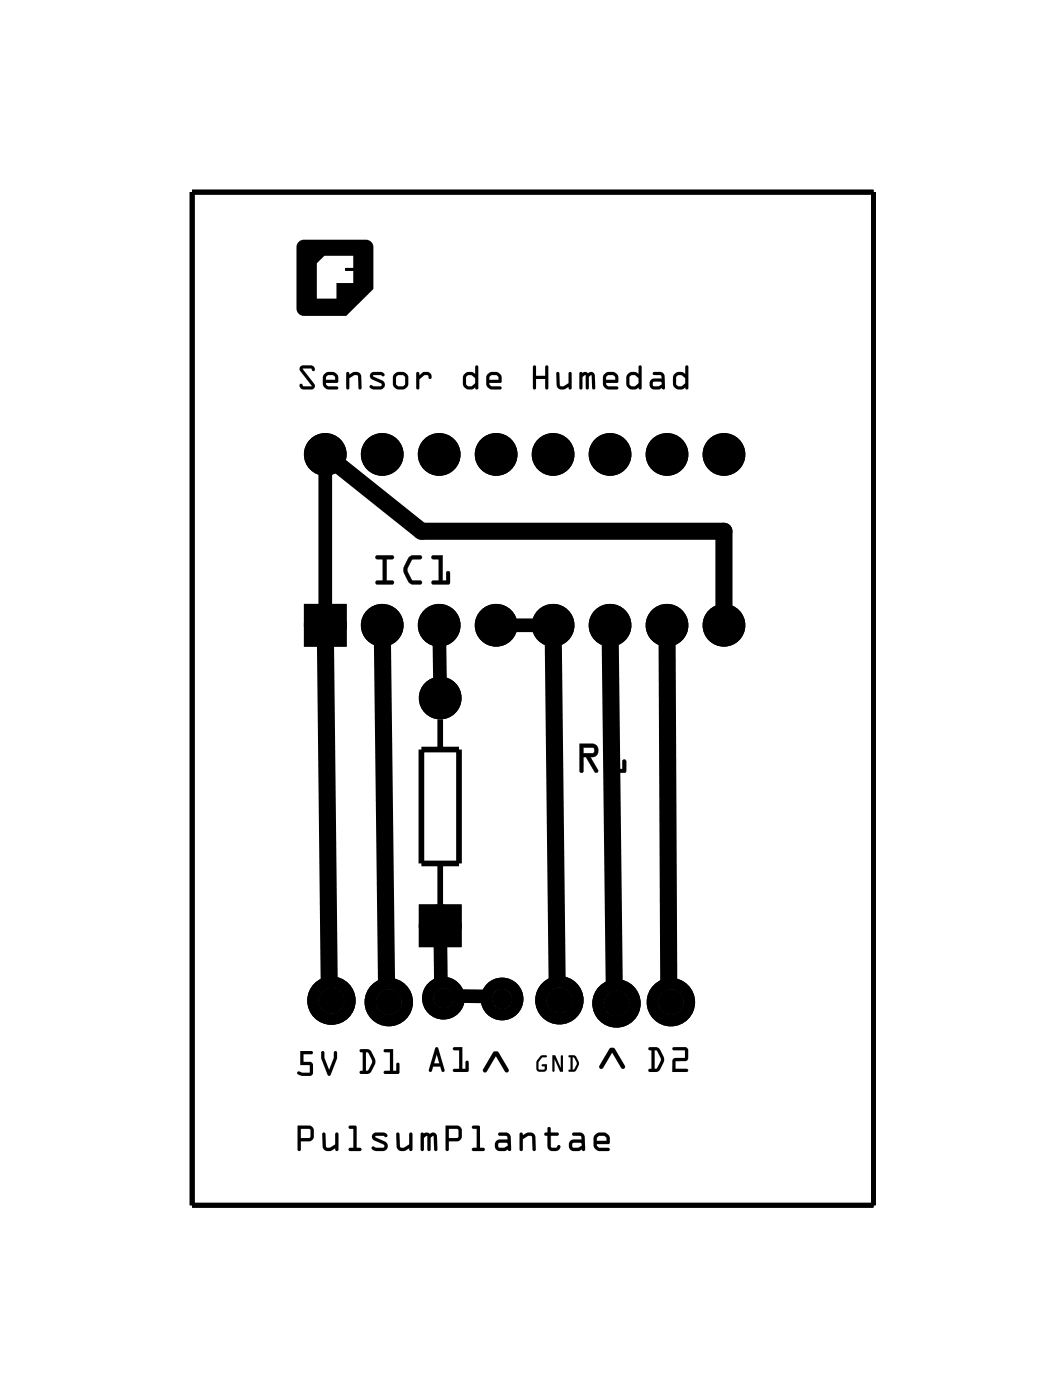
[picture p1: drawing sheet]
<svg xmlns="http://www.w3.org/2000/svg" width="47mm" height="62mm" viewBox="0 0 47 62" stroke-linecap="round" stroke-linejoin="round" font-family="sans-serif">
<!-- layer: Capa 1 -->
<path d="M8.6 8.6h30.3v45.2h-30.3z" fill="none" stroke="#000" stroke-width=".2"/>
<g fill="none" stroke="#000" stroke-width=".51">
<path d="M13.8 27.2h1.4v1.4h-1.4zM18.9 40.6h1.4v1.4h-1.4z"/>
<circle cx="14.5" cy="27.9" r=".7"/>
<circle cx="14.5" cy="20.3" r=".7"/>
<circle cx="17" cy="20.3" r=".7"/>
<circle cx="17" cy="27.9" r=".7"/>
<circle cx="19.6" cy="27.9" r=".7"/>
<circle cx="19.6" cy="20.3" r=".7"/>
<circle cx="19.6" cy="31.1" r=".7"/>
<circle cx="22.1" cy="27.9" r=".7"/>
<circle cx="22.1" cy="20.3" r=".7"/>
<circle cx="24.7" cy="27.9" r=".7"/>
<circle cx="24.7" cy="20.3" r=".7"/>
<circle cx="27.2" cy="20.3" r=".7"/>
<circle cx="27.2" cy="27.9" r=".7"/>
<circle cx="29.7" cy="20.3" r=".7"/>
<circle cx="29.7" cy="27.9" r=".7"/>
<circle cx="32.3" cy="27.9" r=".7"/>
<circle cx="32.3" cy="20.3" r=".7"/>
<circle cx="14.8" cy="44.6" r=".83"/>
<circle cx="17.3" cy="44.7" r=".83"/>
<circle cx="19.6" cy="41.3" r=".7"/>
<circle cx="19.8" cy="44.5" r=".7"/>
<circle cx="22.4" cy="44.6" r=".7"/>
<circle cx="24.9" cy="44.6" r=".83"/>
<circle cx="27.5" cy="44.8" r=".83"/>
<circle cx="29.9" cy="44.7" r=".83"/>
</g>
<g fill="#000">
<circle cx="14.8" cy="44.6" r=".57"/>
<circle cx="17.3" cy="44.7" r=".57"/>
<circle cx="19.8" cy="44.5" r=".44"/>
<circle cx="22.4" cy="44.6" r=".44"/>
<circle cx="24.9" cy="44.6" r=".57"/>
<circle cx="27.5" cy="44.8" r=".57"/>
<circle cx="29.9" cy="44.7" r=".57"/>
</g>
<path d="M14.5 21v6.2M19.6 28.6v1.8M22.9 27.9h1M19.6 42l.1 1.7M20.4 44.4h1.2" fill="none" stroke="#000" stroke-width=".61"/>
<path d="M14.5 28.8l.2 14.9M15.1 20.7l3.7 3h13.5v3.5M17.1 28.8l.1 14.9M24.7 28.8l.1 14.9M27.2 28.8l.2 15M29.8 28.8v14.9" fill="none" stroke="#000" stroke-width=".76"/>
<g fill="#000">
<path d="M22 46.9h.2l.5 .8v.1h-.2l-.4-.7-.4 .7h-.1zM27.2 46.8h.2l.5 .7-.1 .2-.1-.1-.4-.7-.4 .7h-.2z"/>
<path d="M13.4 16.4v.1l.5 .7h-.4l-.1-.1a.15 .15 0 0 0 0 .2 .15 .15 0 0 0 .2 .1l.4-.1a1.36 1.36 0 0 0-.5-.9h.4l.1 .2a.15 .15 0 0 0 0-.2 .15 .15 0 0 0-.2-.1zM14.5 16.7l-.1 .1a.37 .37 0 0 0 0 .5 .37 .37 0 0 0 .4 .1h.2l.1-.1-.5-.1-.1-.1h.5a.33 .33 0 0 0-.1-.5 .33 .33 0 0 0-.4 .1zM14.6 16.8l.2-.1 .1 .2h-.4zM15.5 16.6l-.1 .7h.2a.4 .4 0 0 1 .3-.6l.2 .7v-.1v-.4a.3 .3 0 0 0-.2-.3 .3 .3 0 0 0-.3 .1l-.1-.1zM16.5 16.7a.21 .21 0 0 0 .2 .3l.3 .1v.1h-.5v.1l.1 .1a.3 .3 0 0 0 .4 0 .3 .3 0 0 0 .1-.4l-.5-.2h.5l.1-.1a.45 .45 0 0 0-.7 0zM17.6 16.7a.41 .41 0 0 0-.1 .5 .41 .41 0 0 0 .6 .1l.1-.1a.4 .4 0 0 0 0-.4 .4 .4 0 0 0-.4-.2zM17.7 16.8l.2-.1 .2 .1v.4h-.1h-.3zM18.6 16.6v.7h.1a.41 .41 0 0 1 .4-.6v.2h.1a.28 .28 0 0 0-.2-.3 .28 .28 0 0 0-.3 .1v-.1zM20.7 16.7a.4 .4 0 0 0-.1 .4 .4 .4 0 0 0 .4 .3l.2-.1v.1l.1-.1v-1h-.1v.4l-.3-.1zM20.8 16.8a.25 .25 0 0 1 .3 0 .25 .25 0 0 1 0 .4 .25 .25 0 0 1-.3 0zM21.7 16.7v.1a.37 .37 0 0 0 0 .5 .37 .37 0 0 0 .4 .1h.2l.1-.1-.5-.1-.1-.1h.5a.33 .33 0 0 0-.1-.5 .33 .33 0 0 0-.5 .1zM21.8 16.8l.3-.1 .1 .2h-.4zM23.8 16.3v1h.1v-.4h.4v.4l.1 .1v-1.1h-.1v.5h-.4v-.5zM24.8 16.6v.4a.3 .3 0 0 0 .2 .4 .3 .3 0 0 0 .4-.1v.1l.1-.1v-.7h-.1a.4 .4 0 0 1-.4 .6l-.1-.6zM25.9 16.6v.8l.1-.1v-.5l.1-.1v.6h.2v-.5l.1-.1v.6l.1 .1v-.7a.17 .17 0 0 0-.1-.1 .17 .17 0 0 0-.2 .1zM26.9 16.7v.1a.37 .37 0 0 0 0 .5 .37 .37 0 0 0 .4 .1h.2l.1-.1-.5-.1-.1-.1h.5a.33 .33 0 0 0-.1-.5 .33 .33 0 0 0-.5 .1zM27 16.8l.3-.1 .1 .2h-.4zM28 16.7a.4 .4 0 0 0-.1 .4 .4 .4 0 0 0 .3 .3l.3-.1v.1l.1-.1v-1h-.1v.4l-.3-.1zM28.1 16.8a.25 .25 0 0 1 .3 0 .25 .25 0 0 1 0 .4 .25 .25 0 0 1-.3 0zM29.1 16.6v.1l.4 .1v.1a.36 .36 0 0 0-.5 .2 .32 .32 0 0 0 .5 .2h.2l-.1-.3a.34 .34 0 0 0-.1-.4 .34 .34 0 0 0-.4 0zM29.1 17l.4 .1a.24 .24 0 0 1-.4 .1zM30.1 16.7a.4 .4 0 0 0-.1 .4 .4 .4 0 0 0 .3 .3l.3-.1v.1l.1-.1v-1h-.1v.4l-.3-.1zM30.2 16.8a.25 .25 0 0 1 .3 0 .25 .25 0 0 1 0 .4 .25 .25 0 0 1-.3 0z"/>
<path d="M13.4 16.4v.1l.5 .7h-.4l-.1-.1v.2l.1 .1a.34 .34 0 0 0 .5-.2l-.5-.8h.4l.1 .1v-.1l-.5-.1zM13.4 16.4l.5-.1 .1 .1v.2l-.1-.2h-.4l.5 .8-.1 .2h-.4l-.1-.1v-.2l.1 .1h.4l-.5-.7zM14.5 16.7v.6l.1 .1 .5-.1-.1-.1h-.4l-.1-.1h.6l-.1-.4-.3-.1zM14.5 16.7l.2-.1a.32 .32 0 0 1 .4 .4l-.6 .1 .1 .1 .5 .1a.47 .47 0 0 1-.7-.1zM14.6 16.8l.2-.1 .1 .2h-.4zM14.6 16.8l-.1 .1h.4l-.1-.2zM15.5 16.6v.8l.1-.1v-.4l.3-.2 .1 .6 .1 .1-.1-.7-.2-.1-.2 .1-.1-.1zM15.5 16.6l.1 .1 .2-.1 .2 .1 .1 .7-.1-.1-.1-.6-.3 .2v.4l-.1 .1zM16.5 16.7v.2l.5 .2v.1h-.5v.1l.2 .1 .4-.1v-.3l-.5-.2h.5v-.1l-.4-.1zM16.5 16.7l.6-.1v.2h-.5l.3 .1a.23 .23 0 0 1 .3 .2 .23 .23 0 0 1-.2 .3h-.3l-.2-.1v-.1h.5v-.1l-.5-.2zM17.6 16.7v.6l.2 .1 .3-.1 .1-.3-.1-.3-.3-.1zM17.6 16.7l.2-.1h.2a.47 .47 0 0 1 0 .8h-.3a.45 .45 0 0 1-.1-.7zM17.7 16.8l.2-.1 .2 .1v.4h-.2h-.2zM17.7 16.8v.4h.2h.2v-.4l-.2-.1zM18.6 16.6v.8l.1-.1v-.4l.2-.2h.2v.2l.1-.1a.27 .27 0 0 0-.3-.2l-.2 .1v-.1zM18.6 16.6h.1v.1l.2-.1h.2l.1 .2v.1l-.1-.2h-.2l-.2 .2-.1 .5v-.1zM20.7 16.7v.6l.2 .1 .3-.1 .1 .1v-1.1h-.1v.4l-.3-.1zM20.7 16.7l.2-.1 .3 .1v-.4h.1v1l-.1 .1v-.1l-.2 .1a.37 .37 0 0 1-.3-.2 .37 .37 0 0 1-.1-.4zM20.8 16.8l.2-.1 .2 .2v.2l-.2 .1h-.2zM20.8 16.8v.4h.2l.2-.1v-.2l-.2-.2zM21.7 16.7v.6l.2 .1 .5-.1-.1-.1h-.4l-.1-.1h.5v-.4l-.3-.1zM21.7 16.7l.3-.1a.32 .32 0 0 1 .4 .4l-.6 .1 .1 .1 .5 .1a.47 .47 0 0 1-.7-.1zM21.8 16.8l.3-.1 .1 .2h-.4zM21.8 16.8v.1h.4l-.1-.2zM23.8 16.3v1h.1v-.4h.4v.4l.1 .1v-1.1h-.1v.5h-.4v-.5zM23.8 16.3h.1v.5h.4v-.5h.1v1.1l-.1-.1v-.4h-.4v.4h-.1zM24.8 16.6l.1 .7 .2 .1 .3-.1v.1l.1-.1v-.7h-.1v.5l-.4 .1-.1-.6zM24.8 16.6h.1l.1 .6 .4-.1v-.5h.1v.8l-.1-.1-.3 .1-.2-.1zM25.9 16.6v.8l.1-.1v-.5l.1-.1v.6h.1l.1-.5 .1-.1v.6l.1 .1v-.8zM25.9 16.6h.6v.8l-.1-.1v-.6l-.1 .1-.1 .5h-.1v-.6l-.1 .1v.5l-.1 .1zM26.9 16.7v.6l.2 .1 .5-.1-.1-.1h-.4l-.1-.1h.6l-.1-.4-.3-.1zM26.9 16.7l.3-.1 .3 .1 .1 .4h-.6l.1 .1 .5 .1a.47 .47 0 0 1-.7-.1zM27 16.8l.3-.1 .1 .2h-.4zM27 16.8v.1h.4l-.1-.2zM28 16.7v.6l.2 .1 .3-.1 .1 .1v-1.1h-.1v.4l-.3-.1zM28 16.7l.2-.1 .3 .1v-.4h.1v1l-.1 .1v-.1l-.2 .1a.37 .37 0 0 1-.4-.2 .37 .37 0 0 1 0-.4zM28.1 16.8l.2-.1 .2 .2v.2l-.2 .1h-.2zM28.1 16.8v.4h.2l.2-.1v-.2l-.2-.2zM29.1 16.6v.1l.4 .1v.1h-.5v.4l.6 .1v-.7zM29.1 16.6l.5 .1v.7h-.5l-.1-.1v-.2l.1-.2h.4v-.1l-.3-.1zM29.1 17h.4v.1l-.3 .1zM29.1 17l.1 .2 .3-.1v-.1zM30.1 16.7v.6l.1 .1 .4-.1 .1 .1v-1.1h-.1v.4l-.3-.1zM30.1 16.7l.2-.1 .3 .1v-.4h.1v1l-.1 .1v-.1l-.2 .1a.37 .37 0 0 1-.4-.2 .37 .37 0 0 1 0-.4zM30.2 16.8l.2-.1 .2 .2v.2l-.2 .1h-.2zM30.2 16.8v.4h.2l.2-.1v-.2l-.2-.2z"/>
<path d="M13.3 10.9l-.1 2.9 .2 .2 2 .1 1.3-1.2v-1.9l-.2-.3h-2.9zM14.1 11.7l.4-.3h1.3v.5h-.4v.2h.4v.5h-.8v.7h-.9z"/>
<path d="M16.8 24.8v.1h.3v1h-.3v.1l.7 .1v-.2h-.3v-1h.3l.1-.1zM18.3 24.8a.74 .74 0 0 0 .1 1.3h.3l.1-.1-.1-.1a.4 .4 0 0 1-.5-.4v-.3a.37 .37 0 0 1 .6-.3l-.1-.1zM19.3 24.8v.1h.3v1h-.3v.1l.7 .1v-.6h-.1v.4h-.2v-1.1z"/>
<path d="M16.8 24.8v.1h.3v1h-.3v.1l.7 .1v-.2h-.3v-1h.3v-.1zM16.8 24.8h.8l-.1 .1h-.3v1h.3v.2l-.7-.1v-.1h.3v-1h-.3zM18.3 24.8l-.3 .5v.3l.3 .4 .4 .1 .1-.1-.1-.1a.29 .29 0 0 1-.4-.1l-.1-.4 .1-.4 .5-.1-.1-.1zM18.3 24.8h.5v.1l-.4 .1-.2 .5 .2 .4h.4v.1a.5 .5 0 0 1-.5 0 .5 .5 0 0 1-.3-.4 .66 .66 0 0 1 .2-.7zM19.2 24.8l.1 .1h.3v1h-.3v.1h.7v-.5h-.1v.4h-.2v-1.1zM19.3 24.8h.4v1.1h.2v-.4h.1v.6l-.7-.1v-.1h.3v-1h-.3z"/>
<path d="M25.9 33.2v1.3l.1-.1v-.6h.1l.4 .6h.1l-.3-.6a.3 .3 0 0 0 .4-.3 .3 .3 0 0 0-.3-.3zM26 33.3h.4l.1 .2-.5 .1zM27.1 33.2l.1 .1h.2v1h-.2l-.1 .1 .8 .1v-.6h-.1v.4h-.2v-1.1z"/>
<path d="M25.9 33.2v1.2h.1v-.6h.1l.4 .6h.1l-.3-.6 .2-.1 .2-.1-.1-.3-.1-.1zM25.8 33.2h.3a.4 .4 0 0 1 .6 .2l-.1 .3-.3 .1 .4 .6v.1l-.2-.1-.4-.6h-.1v.6l-.1 .1zM26 33.3h.4l.1 .2-.5 .1zM26 33.3v.3l.5-.1-.1-.1zM27.1 33.2l.1 .1h.2v1h-.2l-.1 .1 .8 .1v-.6h-.1v.4h-.2v-1.1zM27.1 33.2h.5v1.1h.2v-.4h.1v.6l-.8-.1 .1-.1h.2v-1h-.2z"/>
<path d="M13.3 50.2v1.1h.1v-.4a.4 .4 0 0 0 .6-.2 .4 .4 0 0 0-.2-.5zM13.4 50.3l.4 .1v.3l-.4 .1zM14.4 50.5v.5a.31 .31 0 0 0 .2 .3 .31 .31 0 0 0 .3-.1l.1 .1h.1v-.7h-.1a.43 .43 0 0 1-.4 .6l-.1-.1v-.5zM15.6 50.2v.1h.2v.9h-.2v.1h.5v-.1h-.2v-.9zM16.6 50.6a.22 .22 0 0 0 .2 .3l.3 .2h-.4a.12 .12 0 0 0-.1 .2 .12 .12 0 0 0 .2 0h.3a.22 .22 0 0 0 .2-.1 .22 .22 0 0 0-.2-.3l-.4-.2h.5l.1-.1a.48 .48 0 0 0-.7 0zM17.7 50.5v.5a.31 .31 0 0 0 .2 .3 .31 .31 0 0 0 .3-.1l.1 .1h.1v-.7h-.1a.43 .43 0 0 1-.4 .6l-.1-.1v-.5zM18.8 50.5v.8h.1v-.5l.1-.1 .1 .6h.1v-.6h.1l.1 .6h.1v-.6a.18 .18 0 0 0-.1-.2 .18 .18 0 0 0-.2 .1zM19.9 50.2v1.1h.1v-.4a.4 .4 0 0 0 .6-.2 .4 .4 0 0 0-.2-.5zM20 50.3l.4 .1v.3l-.4 .1zM21.1 50.2v.1h.2v.9h-.2v.1h.5v-.1h-.2v-.9zM22.2 50.5l.1 .2h.3v.1a.38 .38 0 0 0-.5 .2v.1a.34 .34 0 0 0 .5 .2h.2v-.4a.35 .35 0 0 0-.2-.4 .35 .35 0 0 0-.4 0zM22.2 51h.4a.25 .25 0 0 1-.4 .1zM23.2 50.5v.8h.1a.4 .4 0 0 1 .4-.6l.1 .6h.1v-.4a.31 .31 0 0 0-.2-.4 .31 .31 0 0 0-.4 .1v-.1zM24.4 50.3v.2l-.1 .1 .1 .1v.4a.29 .29 0 0 0 .3 .2 .29 .29 0 0 0 .3-.2l-.2 .1h-.2v-.5h.3v-.1l-.3-.1v-.2zM25.5 50.5l.1 .2h.3v.1a.38 .38 0 0 0-.5 .2v.1a.34 .34 0 0 0 .5 .2h.2v-.4a.35 .35 0 0 0-.2-.4 .35 .35 0 0 0-.4 0zM25.5 51h.4a.25 .25 0 0 1-.4 .1zM26.5 50.6v.2a.39 .39 0 0 0 0 .4 .39 .39 0 0 0 .4 .1h.2l.1-.1h-.5l-.1-.2h.5a.35 .35 0 0 0 0-.5 .35 .35 0 0 0-.5 .1zM26.6 50.7h.3l.1 .2h-.4z"/>
<path d="M13.3 50.2v1.1h.1v-.4h.4l.2-.2a.4 .4 0 0 0-.2-.5zM13.3 50.2h.2a.35 .35 0 0 1 .5 .2 .41 .41 0 0 1-.1 .5 .41 .41 0 0 1-.5 0v.4h-.1zM13.4 50.3l.4 .1v.3l-.4 .1zM13.4 50.3v.5l.4-.1v-.3zM14.4 50.5l.1 .8h.2l.2-.1 .1 .1h.1v-.8l-.1 .1-.1 .4-.3 .2-.1-.6zM14.4 50.5l.1 .1 .1 .6 .3-.2 .1-.4 .1-.1v.8l-.2-.1-.2 .1h-.3zM15.6 50.2v.1h.2v.9h-.2v.1h.5v-.1h-.2v-.9zM15.6 50.2l.3 .1v.9h.2v.1h-.5v-.1h.2v-.9h-.2zM16.6 50.6v.2l.5 .3v.1l-.4-.1a.09 .09 0 0 0-.1 .1 .09 .09 0 0 0 .1 .1h.5v-.3l-.5-.3h.5l.1-.1-.2-.1zM16.6 50.6l.5-.1 .2 .1-.1 .1h-.4a.56 .56 0 0 1 .5 .4l-.2 .2h-.5v-.2l.5 .1v-.1l-.5-.3zM17.7 50.5l.1 .8h.2l.2-.1 .1 .1h.1v-.8l-.1 .1-.1 .4-.3 .2-.1-.6zM17.7 50.5l.1 .1 .1 .6 .3-.2 .1-.4 .1-.1v.8l-.2-.1-.2 .1h-.3zM18.8 50.5v.8h.1v-.5l.1-.1 .1 .6h.1v-.6h.1l.1 .6h.1l-.1-.7zM18.8 50.5l.6 .1 .1 .7h-.1l-.1-.6h-.1v.6h-.1l-.1-.6-.1 .1v.5h-.1zM19.9 50.2v1.1h.1v-.4h.4l.2-.2a.4 .4 0 0 0-.2-.5zM19.9 50.2h.2a.35 .35 0 0 1 .5 .2 .41 .41 0 0 1-.1 .5 .41 .41 0 0 1-.5 0v.4h-.1zM20 50.3l.4 .1v.3l-.4 .1zM20 50.3v.5l.4-.1v-.3zM21.1 50.2v.1h.2v.9h-.2v.1h.5v-.1h-.2v-.9zM21.1 50.2l.3 .1v.9h.2v.1h-.5v-.1h.2v-.9h-.2zM22.2 50.5l.1 .2h.3v.1l-.5 .1v.2v.2h.7l-.1-.7zM22.2 50.5h.4l.1 .1 .1 .7h-.5l-.2-.1v-.2l.1-.2h.4v-.1h-.3zM22.2 51h.4v.1l-.3 .1zM22.2 51l.1 .2 .3-.1v-.1zM23.2 50.5v.8h.1v-.5l.4-.1 .1 .6h.1l-.1-.7-.2-.1-.3 .1v-.1zM23.2 50.5h.1v.1l.3-.1 .2 .1 .1 .7h-.1l-.1-.6-.4 .1v.5h-.1zM24.4 50.3v.2l-.1 .1 .1 .1v.5l.2 .1h.3l.1-.1-.1-.1-.1 .1-.2-.1v-.4h.3v-.1l-.3-.1v-.2zM24.4 50.3h.2v.2l.3 .1v.1h-.3v.5h.2l.1-.1 .1 .1-.1 .1h-.2a.23 .23 0 0 1-.3-.2v-.4l-.1-.1 .1-.1zM25.5 50.5l.1 .2h.3v.1l-.5 .1v.2v.2h.7l-.1-.7zM25.5 50.5h.4l.1 .1 .1 .7h-.5l-.2-.1v-.2l.1-.2h.4v-.1h-.3zM25.5 51h.4v.1l-.3 .1zM25.5 51l.1 .2 .3-.1v-.1zM26.5 50.6v.6l.2 .1h.5l-.1-.1h-.4l-.1-.1v-.1h.6l-.1-.4-.3-.1zM26.5 50.6l.3-.1 .3 .1 .1 .4-.6 .1 .1 .1h.4l.1 .1a.5 .5 0 0 1-.7-.1zM26.6 50.7h.3l.1 .2h-.4zM26.6 50.7v.2h.4l-.1-.2z"/>
<path d="M13.4 46.9v.6h.4v.3h-.5l.2 .2a.35 .35 0 0 0 .5-.3 .35 .35 0 0 0-.5-.3v-.4h.4l.1-.1h-.1zM14.3 46.9v.3l.3 .7 .1 .1 .3-.8v-.3h-.1v.3l-.2 .5-.2-.5v-.3z"/>
<path d="M13.4 46.9v.6h.4v.3h-.5v.1l.2 .1h.4l.1-.5a.31 .31 0 0 0-.5-.1v-.4l.5-.1h-.1zM13.4 46.9h.5v.1h-.4v.4h.4l.1 .1-.1 .5h-.4l-.2-.1v-.1h.5v-.3h-.4zM14.3 46.9v.3l.3 .7 .1 .1 .3-.8v-.3h-.1v.3l-.2 .5-.2-.5v-.3zM14.3 46.9h.2v.3l.2 .5 .2-.5v-.3h.1v.3l-.3 .8-.1-.1-.3-.7z"/>
<path d="M16.1 46.8v.1h.1v.9h-.2l.1 .1a.56 .56 0 0 0 .6-.6 .56 .56 0 0 0-.6-.5zM16.3 46.9l.1 .1 .2 .3-.2 .5h-.1zM17.1 46.8l.1 .1h.2v.9h-.2l-.1 .1h.7v-.5h-.1v.4h-.2v-1z"/>
<path d="M16.1 46.8v.1h.1v.9h-.2v.1h.5l.1-.3a.45 .45 0 0 0 0-.5l-.1-.3zM16.1 46.8a.48 .48 0 0 1 .6 .5l-.2 .6h-.5v-.1h.2v-.9h-.1zM16.3 46.9l.1 .1 .2 .3-.2 .5h-.1zM16.3 46.9l.1 .9 .2-.4-.2-.4zM17.1 46.8l.1 .1h.2v.9h-.2l-.1 .1h.7v-.5h-.1v.4h-.2v-1zM17.1 46.8h.4v1h.2v-.4h.1v.5h-.7l.1-.1h.2v-.9h-.2z"/>
<path d="M19.4 46.7l-.3 1 .1 .1a.25 .25 0 0 1 .2-.2 .25 .25 0 0 1 .3 .1l.1 .1-.3-1.1zM19.5 47l.1 .4h-.2zM20.2 46.7v.1h.3v.9h-.3v.1h.7v-.5l-.1 .1v.3h-.2v-1z"/>
<path d="M19.4 46.7l-.3 1.1h.1l.1-.2h.3l.1 .2h.1l-.3-1.1zM19.4 46.7h.1l.3 1.1h-.1l-.1-.2h-.3l-.1 .2h-.1zM19.5 47l.1 .4h-.2zM19.5 47l-.1 .4h.2zM20.2 46.7v.1h.3v.9h-.2l-.1 .1h.7v-.5l-.1 .1v.3h-.2v-1zM20.2 46.7h.4v1h.2v-.3l.1-.1v.5h-.7v-.1h.3v-.9h-.3z"/>
<path d="M22 46.9l-.4 .9h.1l.4-.7 .4 .7h.2v-.1l-.5-.8zM22 46.9h.2l.5 .8v.1h-.2l-.4-.7-.4 .7h-.1z"/>
<path d="M24.1 47.1a.44 .44 0 0 0 0 .7 .25 .25 0 0 0 .2 0 .25 .25 0 0 0 .1-.3h-.2l.1 .1v.1h-.3v-.4l.2-.1 .2-.1zM24.6 47.1v.7h.1v-.6l.3 .6h.1v-.7h-.1v.5l-.2-.5zM25.4 47.1v.1v.5l-.1 .1h.3a.39 .39 0 0 0 .2-.5 .39 .39 0 0 0-.4-.2zM25.5 47.2l.2 .2-.1 .3z"/>
<path d="M24.1 47.1l-.2 .2v.4l.1 .1h.3l.1-.1v-.2h-.2l.1 .1v.1h-.3v-.3l.2-.2 .2-.1zM24.1 47.1h.3l-.2 .1-.2 .2v.3h.3v-.1l-.1-.1h.2v.2l-.1 .1h-.3l-.1-.1v-.4zM24.6 47.1v.7h.1v-.6l.3 .6h.1v-.7h-.1v.5l-.2-.5zM24.6 47.1h.2l.2 .5v-.5h.1v.7h-.1l-.3-.6v.6h-.1zM25.4 47.1v.1v.5v.1h.2l.2-.3v-.2l-.2-.2zM25.4 47.1a.31 .31 0 0 1 .4 .3l-.1 .4h-.3v-.6zM25.5 47.2l.2 .2-.1 .3zM25.5 47.2l.1 .5 .1-.3z"/>
<path d="M27.2 46.8l-.5 .8h.2l.4-.7 .4 .7 .1 .1 .1-.2-.5-.7zM27.2 46.8h.2l.5 .7-.1 .2-.1-.1-.4-.7-.4 .7h-.2z"/>
<path d="M28.9 46.7v.1h.2v.9h-.2l.1 .1a.56 .56 0 0 0 .6-.6 .56 .56 0 0 0-.7-.5zM29.2 46.8l.1 .1 .2 .3-.2 .5h-.1zM30 46.7v.1h.5v.4h-.5v.6h.7l-.1-.1h-.5v-.4h.5a.36 .36 0 0 0-.1-.6z"/>
<path d="M28.9 46.7v.1h.2v.9h-.2v.1h.4l.2-.3a.45 .45 0 0 0 0-.5l-.1-.3zM28.9 46.7h.1a.48 .48 0 0 1 .6 .5l-.2 .6h-.5v-.1h.2v-.9h-.2zM29.2 46.8l.1 .1 .2 .3-.2 .5h-.1zM29.2 46.8v.9l.3-.4-.2-.4zM30 46.7v.1h.5v.4h-.5v.6h.7l-.1-.1h-.5v-.4h.5l.1-.1v-.4zM30 46.7h.6a.38 .38 0 0 1 .1 .5l-.1 .1h-.5v.4h.5l.1 .1h-.7v-.6h.5v-.4h-.5z"/>
<circle cx="14.5" cy="27.9" r=".7"/>
<circle cx="14.5" cy="20.3" r=".7"/>
<circle cx="17" cy="20.3" r=".7"/>
<circle cx="17" cy="27.9" r=".7"/>
<circle cx="19.6" cy="27.9" r=".7"/>
<circle cx="19.6" cy="20.3" r=".7"/>
<circle cx="19.6" cy="31.1" r=".7"/>
<circle cx="22.1" cy="27.9" r=".7"/>
<circle cx="22.1" cy="20.3" r=".7"/>
<circle cx="24.7" cy="27.9" r=".7"/>
<circle cx="24.7" cy="20.3" r=".7"/>
<circle cx="27.2" cy="20.3" r=".7"/>
<circle cx="27.2" cy="27.9" r=".7"/>
<circle cx="29.7" cy="20.3" r=".7"/>
<circle cx="29.7" cy="27.9" r=".7"/>
<circle cx="32.3" cy="27.9" r=".7"/>
<circle cx="32.3" cy="20.3" r=".7"/>
<circle cx="19.6" cy="41.3" r=".7"/>
</g>
<path d="M18.8 33.4h1.7v5.1h-1.7zM19.6 32.1v1.3M19.6 38.5v1.8" fill="none" stroke="#000" stroke-width=".25"/>
</svg>
